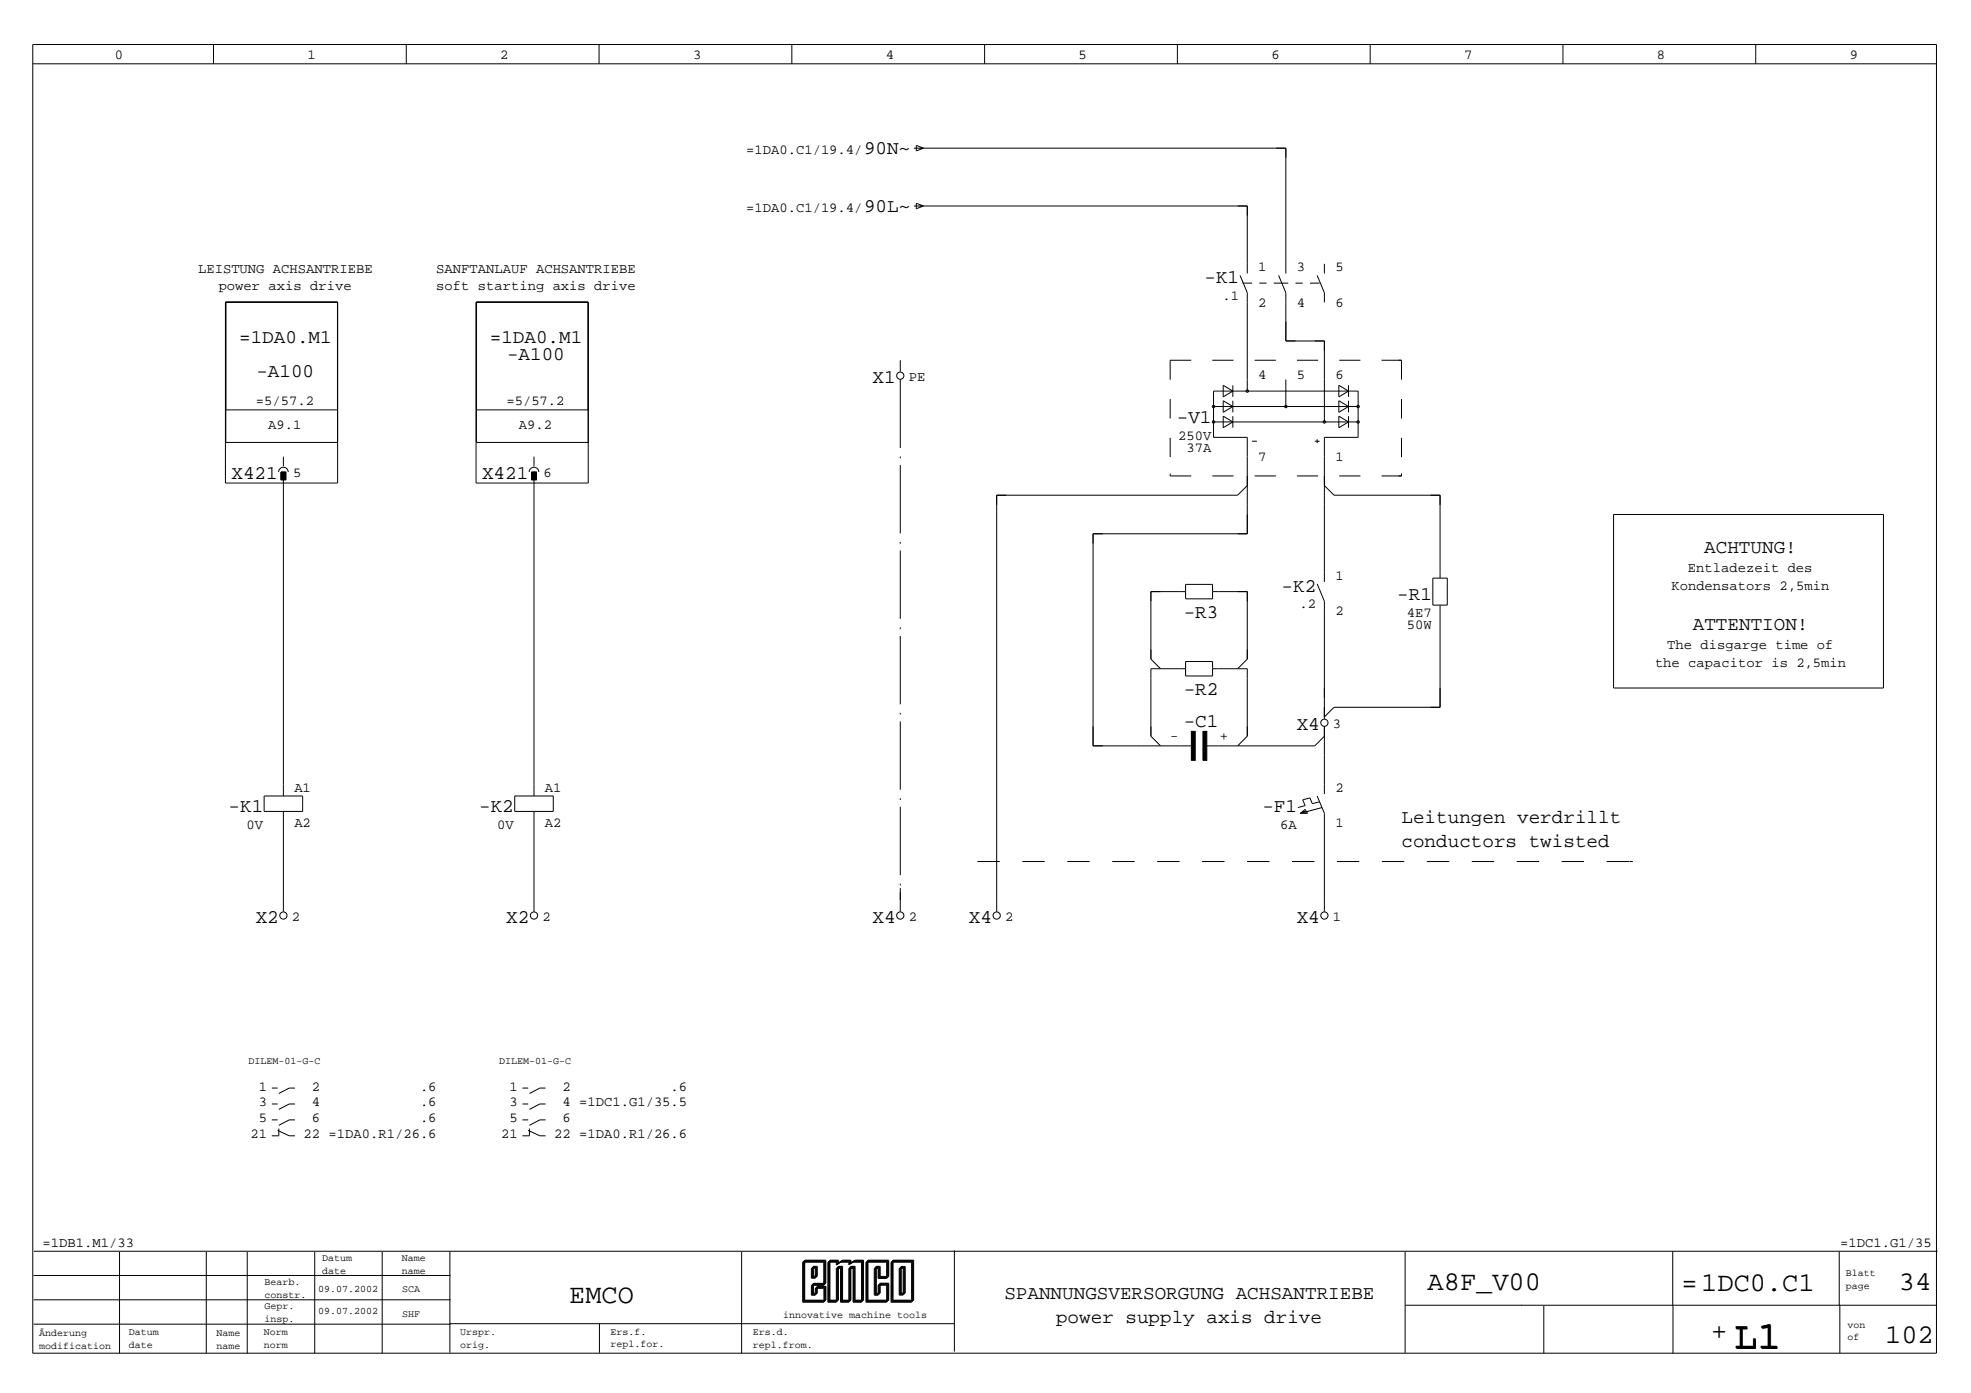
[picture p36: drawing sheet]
<svg xmlns="http://www.w3.org/2000/svg" width="297mm" height="210mm" viewBox="0 0 297 210" stroke-linecap="round" stroke-linejoin="round" font-family="sans-serif">
<defs><g id="words">
<text font-size="5.8" x="261.3" y="203.1">L1</text>
<g font-size="4.1">
<text x="85.8" y="196.3">EMCO</text>
<text x="215.2" y="194.4">A8F_V00</text>
<text x="253.4" y="194.5">=1DC0.C1</text>
<text x="286.2" y="194.4">34</text>
<text x="257.9" y="201.8">+</text>
<text x="284.1" y="202.4">102</text>
</g>
<g font-size="2.9">
<text x="130.2" y="23.2">90N~</text>
<text x="130.2" y="31.9">90L~</text>
<text x="181.5" y="42.7">-K1</text>
<text x="36" y="51.7">=1DA0.M1</text>
<text x="73.8" y="51.7">=1DA0.M1</text>
<text x="38.6" y="56.8">-A100</text>
<text x="76.4" y="54.3">-A100</text>
<text x="131.5" y="57.7">X1</text>
<text x="177.3" y="63.7">-V1</text>
<text x="34.9" y="72.2">X421</text>
<text x="72.6" y="72.2">X421</text>
<text x="256.8" y="83.3">ACHTUNG!</text>
<text x="193.1" y="89.1">-K2</text>
<text x="178.4" y="93.1">-R3</text>
<text x="210.6" y="90.4">-R1</text>
<text x="255.1" y="95">ATTENTION!</text>
<text x="178.4" y="104.8">-R2</text>
<text x="178.4" y="109.5">-C1</text>
<text x="195.4" y="110">X4</text>
<text x="34.4" y="122.4">-K1</text>
<text x="72.2" y="122.4">-K2</text>
<text x="190.2" y="122.4">-F1</text>
<text x="211.2" y="124">Leitungen verdrillt</text>
<text x="211.2" y="127.6">conductors twisted</text>
<text x="38.5" y="139">X2</text>
<text x="76.3" y="139">X2</text>
<text x="131.5" y="139">X4</text>
<text x="146" y="139">X4</text>
<text x="195.4" y="139">X4</text>
<text x="151.4" y="195.7">SPANNUNGSVERSORGUNG ACHSANTRIEBE</text>
<text x="159.2" y="199.3">power supply axis drive</text>
</g>
<g font-size="2.1">
<text x="17.3" y="8.9">0</text>
<text x="46.3" y="8.9">1</text>
<text x="75.4" y="8.9">2</text>
<text x="104.4" y="8.9">3</text>
<text x="133.5" y="8.9">4</text>
<text x="162.6" y="8.9">5</text>
<text x="191.6" y="8.9">6</text>
<text x="220.7" y="8.9">7</text>
<text x="249.7" y="8.9">8</text>
<text x="278.8" y="8.9">9</text>
<text x="112.5" y="23.2">=1DA0.C1/19.4/</text>
<text x="112.5" y="31.9">=1DA0.C1/19.4/</text>
<text x="29.9" y="41.1">LEISTUNG ACHSANTRIEBE</text>
<text x="65.8" y="41.1">SANFTANLAUF ACHSANTRIEBE</text>
<text x="189.6" y="40.8">1</text>
<text x="195.4" y="40.8">3</text>
<text x="201.2" y="40.8">5</text>
<text x="33" y="43.7">power axis drive</text>
<text x="65.8" y="43.7">soft starting axis drive</text>
<text x="184.2" y="45.2">.1</text>
<text x="189.6" y="46.2">2</text>
<text x="195.4" y="46.2">4</text>
<text x="201.2" y="46.2">6</text>
<text x="136.9" y="57.4">PE</text>
<text x="189.6" y="57.2">4</text>
<text x="195.4" y="57.2">5</text>
<text x="201.2" y="57.2">6</text>
<text x="38.5" y="61">=5/57.2</text>
<text x="40.4" y="64.6">A9.1</text>
<text x="76.3" y="61">=5/57.2</text>
<text x="78.2" y="64.6">A9.2</text>
<text x="44.2" y="71.9">5</text>
<text x="81.9" y="71.9">6</text>
<text x="177.6" y="66.2">250V</text>
<text x="178.8" y="68">37A</text>
<text x="189.6" y="69.5">7</text>
<text x="201.2" y="69.5">1</text>
<text x="201.2" y="87.3">1</text>
<text x="251.9" y="88.9">Kondensators 2,5min</text>
<text x="254.4" y="86.2">Entladezeit des</text>
<text x="195.9" y="91.7">.2</text>
<text x="201.2" y="92.7">2</text>
<text x="212" y="93">4E7</text>
<text x="212" y="94.8">50W</text>
<text x="249.4" y="100.5">the capacitor is 2,5min</text>
<text x="251.3" y="97.9">The disgarge time of</text>
<text x="176.4" y="111.5">-</text>
<text x="183.8" y="111.5">+</text>
<text x="200.9" y="109.7">3</text>
<text x="44.4" y="119.3">A1</text>
<text x="82.1" y="119.3">A1</text>
<text x="201.2" y="119.3">2</text>
<text x="37.2" y="124.9">0V</text>
<text x="44.4" y="124.7">A2</text>
<text x="74.9" y="124.9">0V</text>
<text x="82.1" y="124.7">A2</text>
<text x="192.9" y="124.9">6A</text>
<text x="201.2" y="124.7">1</text>
<text x="44" y="138.8">2</text>
<text x="81.7" y="138.8">2</text>
<text x="136.9" y="138.8">2</text>
<text x="151.5" y="138.8">2</text>
<text x="200.9" y="138.8">1</text>
<text x="39" y="164.3">1</text>
<text x="39" y="166.7">3</text>
<text x="47" y="164.3">2</text>
<text x="47" y="166.7">4</text>
<text x="63.3" y="164.3">.6</text>
<text x="63.3" y="166.7">.6</text>
<text x="76.8" y="164.3">1</text>
<text x="76.8" y="166.7">3</text>
<text x="84.8" y="164.3">2</text>
<text x="84.8" y="166.7">4 =1DC1.G1/35.5</text>
<text x="101.1" y="164.3">.6</text>
<text x="37.8" y="171.5">21</text>
<text x="39" y="169.1">5</text>
<text x="45.8" y="171.5">22 =1DA0.R1/26.6</text>
<text x="47" y="169.1">6</text>
<text x="63.3" y="169.1">.6</text>
<text x="75.5" y="171.5">21</text>
<text x="76.8" y="169.1">5</text>
<text x="83.5" y="171.5">22 =1DA0.R1/26.6</text>
<text x="84.8" y="169.1">6</text>
<text x="6.4" y="187.9">=1DB1.M1/33</text>
<text x="277.3" y="187.9">=1DC1.G1/35</text>
</g>
<g font-size="1.5">
<text x="37.4" y="160.3">DILEM-01-G-C</text>
<text x="75.2" y="160.3">DILEM-01-G-C</text>
<text x="48.6" y="190">Datum</text>
<text x="48.6" y="191.9">date</text>
<text x="60.5" y="190">Name</text>
<text x="60.5" y="191.9">name</text>
<text x="39.8" y="193.6">Bearb.</text>
<text x="39.8" y="195.5">constr.</text>
<text x="39.8" y="197.3">Gepr.</text>
<text x="48" y="194.6">09.07.2002</text>
<text x="60.6" y="194.7">SCA</text>
<text x="278.2" y="192.3">Blatt</text>
<text x="278.2" y="194.2">page</text>
<text x="5.9" y="201.3">Änderung</text>
<text x="5.9" y="203.2">modification</text>
<text x="19.4" y="201.2">Datum</text>
<text x="19.4" y="203.1">date</text>
<text x="32.6" y="201.3">Name</text>
<text x="32.6" y="203.2">name</text>
<text x="39.7" y="201.2">Norm</text>
<text x="39.7" y="203.1">norm</text>
<text x="39.8" y="199.2">insp.</text>
<text x="48" y="198">09.07.2002</text>
<text x="60.6" y="198.5">SHF</text>
<text x="69.3" y="201.2">Urspr.</text>
<text x="69.3" y="203.1">orig.</text>
<text x="92" y="201.1">Ers.f.</text>
<text x="92" y="203">repl.for.</text>
<text x="113.5" y="201.2">Ers.d.</text>
<text x="113.5" y="203.1">repl.from.</text>
<text x="118" y="198.6">innovative machine tools</text>
<text x="278.4" y="200.1">von</text>
<text x="278.4" y="202">of</text>
</g>
</g></defs>
<g fill="none" stroke="#000" stroke-width=".15">
<path d="M4.9 9.6h286.9M4.9 6.7h286.9v197.2h-286.9zM32.2 6.7v2.9M61.2 6.7v2.9M90.3 6.7v2.9M119.3 6.7v2.9M148.4 6.7v2.9M177.4 6.7v2.9M206.5 6.7v2.9M235.5 6.7v2.9M264.6 6.7v2.9M137.7 31h50.3v10.2"/>
<path d="M137.7 22.3h56.1v18.9M138.1 21.9l1.1 .4-1.1 .4zM138.1 30.6l1.1 .4-1.1 .5zM199.6 39.8v1.4M34 45.5h16.9v27.3h-16.9zM34 45.5v21.2h16.9M34 45.6h16.9M71.7 45.5h16.9v27.3h-16.9zM71.8 45.5v21.2h16.8M71.8 45.6h16.8M88.6 45.5v16.3h-16.8M135.7 54.3v1.7"/>
<path d="M135.7 57.2v10.3M179.5 54.3h-3.1v2.9M182.7 54.3h3.2M184.3 58.1l1.5 .8-1.5 .9zM185.8 58.1v1.7M186.9 41.5l1.1 2.6v14.8M187.2 42.7h1.5M189.1 54.3h3.2M189.8 42.7h1.1M192 42.7h2.1M192.7 41.5l1.1 2.6v7.3h5.8v12.2M193.8 57.2v4.1"/>
<path d="M195.2 42.7h1.1M195.5 54.3h3.1M197.4 42.7h1.5M198.5 41.5l1.1 2.6v1.5M201.8 58.1l1.4 .8-1.4 .9zM201.8 54.3h3.2M203.2 58.1v1.7M208.2 54.3h3v2.9M34 61.8h16.9M42 71.1a.73 .73 0 0 1 .7-.7 .73 .73 0 0 1 .7 .7M42.3 71.1h.8v1.2h-.8zM42.7 68.8v1.5"/>
<path d="M42.7 71.7v48.2M79.8 71.1a.73 .73 0 0 1 .7-.7 .73 .73 0 0 1 .7 .7M80.1 71.1h.7v1.2h-.7zM80.5 68.8v1.5M80.5 71.7v48.2M135.7 68.8v.2M135.7 70.1v10.3M176.4 60.1v3M176.4 66v2.9M176.4 71.4v.3h3.1M182.7 71.7h3.2M182.9 61.3h21.8"/>
<path d="M182.9 63.6h21.8M184.3 60.4l1.5 .9-1.5 .8zM184.3 62.7l1.5 .9-1.5 .9zM185.8 60.4v1.7M185.8 62.7v1.8M188 73.2l-1.5 1.4h-36.3v62.8M188.7 66.5h.7M189.1 71.7h3.2M195.5 71.7h3.1M198.1 66.5h.8M198.5 66.2v.6M199.6 73.2l1.4 1.4h16v12.5"/>
<path d="M201.8 60.4l1.4 .9-1.4 .8zM201.8 62.7l1.4 .9-1.4 .9zM201.8 71.7h3.2M203.2 60.4v1.7M203.2 62.7v1.8M211.2 71.4v.3h-3M211.2 60.1v3M211.2 66v2.9M243.2 77.5h40.6v26.2h-40.6zM135.7 81.7v.2M135.7 83v10.3M135.7 94.5v.3"/>
<path d="M135.7 95.8v10.3M178.7 89.1h-5.3v10.2l1.5 1.5M178.7 88.1h4v2.1h-4zM178.7 99.7h4v2.2h-4zM182.7 89.1h5.3v10.2l-1.5 1.5M198.5 88l1.1 2.6v17.7M199.6 87.7v-21.8h5.1v-7h-21.8v7h5.1v14.5h-23.3v32h14.8M215.9 87.1h2.2v4.1h-2.2zM217 91.2v15.4h-16l-1.4 1.4M39.8 119.9h5.8v2.4h-5.8zM77.6 119.9h5.8v2.4h-5.8zM135.7 107.4v.3"/>
<path d="M135.7 108.7v10.3M178.7 100.8h-5.3v10.1l1.5 1.5M182.7 100.8h5.3v10.1l-1.5 1.5M198.5 119.9l1.1 2.7v14.8M199.6 110.9l-1.5 1.5h-16.2M199.6 109.5v10.2M42.7 122.3v15.1M80.5 122.3v15.1M135.7 120.3v.2M135.7 121.6v10.3M135.7 133.2v.2M135.7 133.8v3.6"/>
<path d="M147.3 129.8h3.4M154.1 129.8h3.3M160.8 129.8h3.4M167.6 129.8h3.4M174.4 129.8h3.4M181.2 129.8h3.3M187.9 129.8h3.4M194.7 129.8h3.4M196 122.6l.7-.6 .4 .6zM196.3 122.3h.4v.3M198.9 120.8l-1.1 .3-.4-.9-1.1 .3 .4 .9-1.1 .3M199.2 121.7l-3.2 .9"/>
<path d="M201.5 129.8h3.4M208.3 129.8h3.3M215 129.8h3.4M221.8 129.8h3.4M228.6 129.8h3.4M235.3 129.8h3.4M242.1 129.8h3.4M245.6 129.8h.5M41 164h.8M41 166.4h.8M41 168.8h.8M41.8 170.3l1.8 .8h.9"/>
<path d="M42 170.1v1h-1M44.5 164h-.9l-1.6 .8M44.5 166.4h-.9l-1.6 .8M44.5 168.8h-.9l-1.6 .8M78.7 164h.9M78.7 166.4h.9M78.7 168.8h.9M79.6 170.3l1.7 .8h.9M79.8 170.1v1h-1.1M82.2 164h-.9l-1.5 .8M82.2 166.4h-.9l-1.5 .8M82.2 168.8h-.9l-1.5 .8"/>
<path d="M5.1 192.2h62.8M5.1 195.9h62.8M5.1 199.5h62.8M5.1 188.5h286.9M18 188.7v15.2M31.1 188.7v15.2M37.3 188.7v15.2M47.4 188.7v15.2M57.6 188.7v15.2M67.8 188.6v15.2M67.8 199.5h76M90.3 199.5v4.4"/>
<path d="M111.8 188.6v15.3M121 190.2h3.1v3.5h-1.8v1.5h.6v-1.1h1.3v2.1h-3.2zM121.1 190.1h3.1v3.5h-1.8v1.5h.5v-1.1h1.4v2.1h-3.2zM121.1 190h3.2v3.5h-1.9v1.5h.6v-1h1.3v2.1h-3.2zM121.2 190h3.2v3.4h-1.9v1.5h.6v-1h1.3v2.1h-3.2zM121.3 189.9h3.2v3.5h-1.9v1.5h.6v-1.1h1.3v2.1h-3.2zM122.3 191.1h.6v1.5h-.6zM122.4 191h.5v1.5h-.5zM122.4 191h.6v1.4h-.6zM122.5 190.9h.6v1.5h-.6zM122.6 190.8h.6v1.5h-.6zM124.8 190.2h1.2v.4l.7-.4h1.2v.4l.7-.4h1.2v6h-1.2v-5.1h-.7v5.1h-1.2v-5.1h-.7v5.1h-1.2z"/>
<path d="M126.8 190.1h1.2v.4l.6-.4h1.3v6h-1.3v-5.1h-.6v5.1h-1.2v-5.1h-.7v5.1h-1.2v-6h1.2v.4l.7-.5h1.3v.4l.7-.4h1.3v6h-1.3v-5.1h-.6v5.1h-1.3v-5.1h-.6v5.1h-1.3v-6h1.3v.4l.7-.5h1.2v.4l.7-.4h1.2v6h-1.2v-5.1h-.7v5.1h-1.2v-5.1h-.7v5.1h-1.2v-6h1.2v.4M126.9 190h1.3v.3M128.7 190h1.3v6.1h-1.3v-5.1h-.6v5.1h-1.3v-5.1h-.6v5.1h-1.3v-6.1h1.3v.5M130.5 190.2h3.1v2.4h-1.3v-1.5h-.5v4.1h.5v-1.5h1.3v2.5h-3.1zM130.6 190.1h3.1v2.5h-1.3v-1.6h-.6v4.1h.6v-1.5h1.3v2.5h-3.1zM130.7 190h3.1v2.5h-1.3v-1.5h-.6v4h.6v-1.5h1.3v2.6h-3.1zM130.7 190h3.2v2.4h-1.3v-1.5h-.6v4h.6v-1.5h1.3v2.6h-3.2zM130.8 189.9h3.1v2.4h-1.3v-1.5h-.5v4.1h.5v-1.5h1.3v2.5h-3.1zM134.3 190.2h3.1v6h-3.1zM134.4 190.1h3.1v6h-3.1zM134.4 190h3.1v6.1h-3.1zM134.5 190h3.1v6h-3.1z"/>
<path d="M134.6 189.9h3.1v6h-3.1zM135.5 191.1h.6v4.1h-.6zM135.6 191h.6v4.1h-.6zM135.7 191h.6v4h-.6zM135.7 190.9h.6v4h-.6zM135.8 190.8h.6v4h-.6zM143.8 188.4v15.3M211.8 188.6v15.3M211.8 196.7h80.1M232.7 196.8v7.1M252.1 188.6v8.2M252.1 196.8v7.1"/>
<path d="M277.2 188.6v8.1M277.3 196.7v7.2"/>
<circle cx="135.7" cy="56.6" r=".54"/>
<circle cx="188" cy="58.9" r=".18"/>
<circle cx="182.9" cy="61.3" r=".18"/>
<circle cx="182.9" cy="63.6" r=".18"/>
<circle cx="193.8" cy="61.3" r=".18"/>
<circle cx="199.6" cy="63.6" r=".18"/>
<circle cx="204.7" cy="61.3" r=".18"/>
<circle cx="204.7" cy="63.6" r=".18"/>
<circle cx="199.6" cy="108.9" r=".54"/>
<circle cx="42.7" cy="138" r=".54"/>
<circle cx="80.5" cy="138" r=".54"/>
<circle cx="135.7" cy="138" r=".54"/>
<circle cx="150.2" cy="138" r=".54"/>
<circle cx="199.6" cy="138" r=".54"/>
</g>
<path d="M42.3 71.1h.8v1.2h-.8zM80.1 71.1h.7v1.2h-.7zM179.5 110.2h.6v4.4h-.6zM181.3 110.2h.6v4.4h-.6z" fill="#000" stroke="#000" stroke-width=".15"/>
<use href="#words"/>
</svg>
